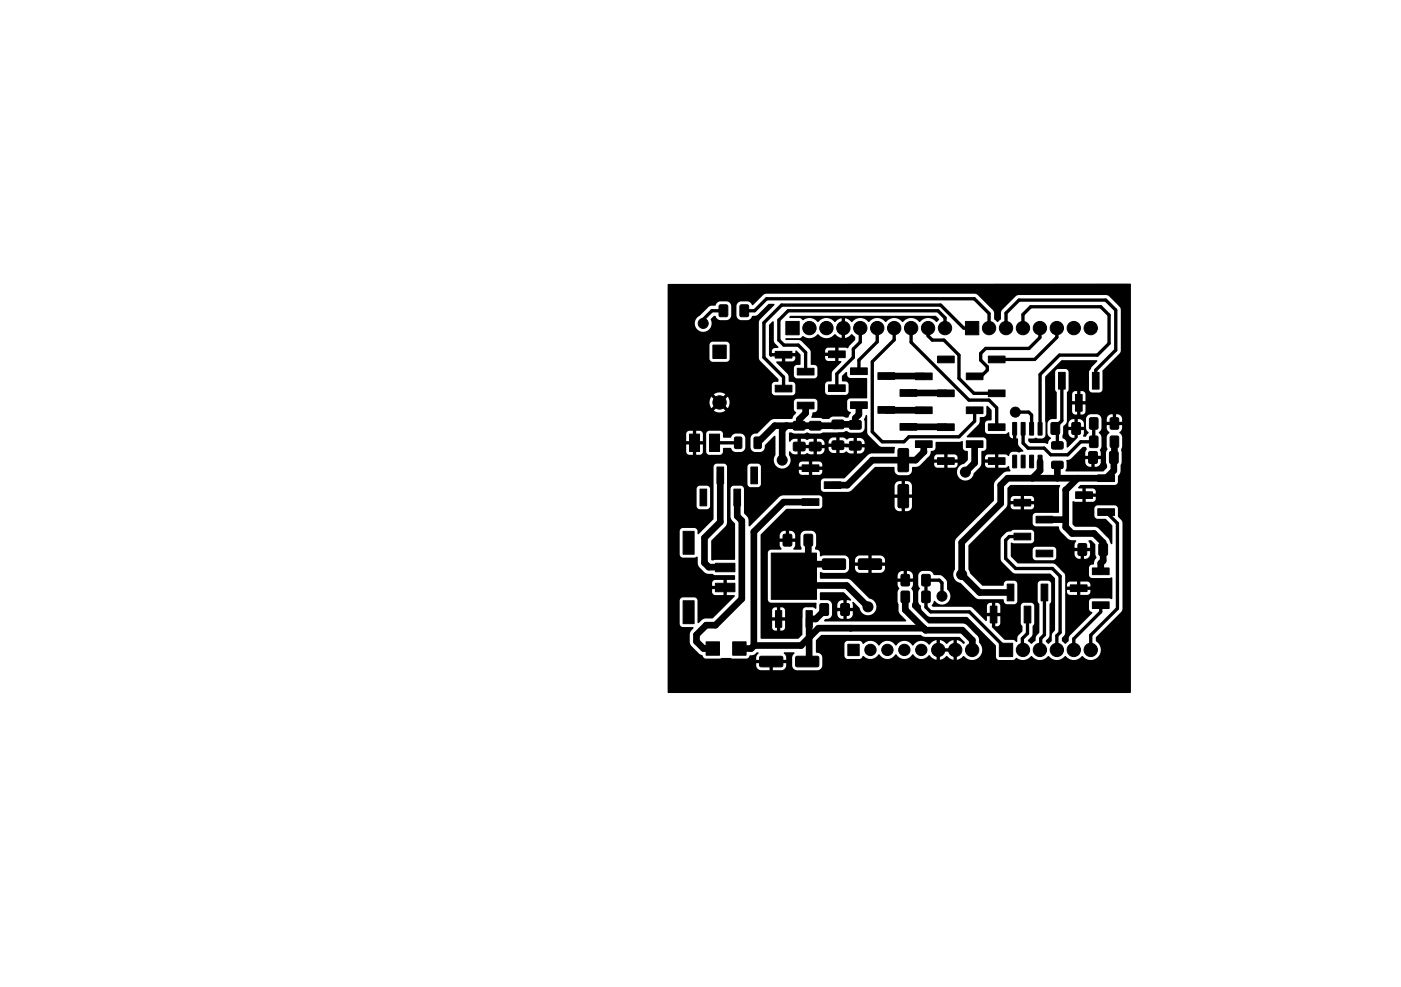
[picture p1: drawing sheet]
<svg xmlns="http://www.w3.org/2000/svg" width="210mm" height="148mm" viewBox="0 0 210 148" stroke-linecap="round" stroke-linejoin="round" font-family="sans-serif">
<g fill="#000" stroke="#000" stroke-width=".15">
<path d="M106.9 51.8h2v2h-2zM107.8 45.8h1.2v1.6h-1.2zM111 45.8h1.2v1.6h-1.2zM116.2 57.8h2.5v1h-2.5zM116.2 52.7h2.5v1h-2.5zM117.8 48.2h2v2h-2zM119.5 55.2h2.5v1h-2.5zM124.2 57.7h2.5v1h-2.5zM124.2 52.6h2.5v1h-2.5zM127.5 55.2h2.5v1h-2.5zM131.6 55.9h2.5v1h-2.5zM134.9 58.4h2.5v1h-2.5z"/>
<path d="M137.2 55.9h2.5v1h-2.5zM140.5 53.4h2.5v1h-2.5zM140.5 58.5h2.5v1h-2.5zM144.7 48.2h2v2h-2zM144.8 55.9h2.5v1h-2.5zM148.2 58.5h2.5v1h-2.5zM148.2 53.4h2.5v1h-2.5zM158.7 55.8h1v2.6h-1zM161.2 59.2h1v2.5h-1zM163.7 55.8h1v2.6h-1zM103.4 65.1h1.5v2.6h-1.5zM104.9 73.3h1v2.6h-1z"/>
<path d="M106.4 65.1h1.5v2.6h-1.5zM107.5 70h1v2.5h-1zM110.2 65.6l.8-.1 .2 .2v1.3l-.1 .3h-.8l-.2-.2zM110 73.3h1v2.6h-1zM113.1 65.6l.8-.1 .2 .2v1.3l-.1 .3h-.7l-.3-.2zM112.6 70h1v2.5h-1zM119 66.4h1.6v1.2h-1.6zM119 63.2h1.6v1.2h-1.6zM120.2 69.7h2.6v1h-2.6zM120.2 74.8h2.6v1h-2.6zM119.5 60.3h2.5v1h-2.5zM121.4 63.2h1.6v1.2h-1.6z"/>
<path d="M121.4 66.4h1.6v1.2h-1.6zM123.6 72.3h2.5v1h-2.5zM124.8 66.2h1.6v1.2h-1.6zM124.8 63h1.6v1.2h-1.6zM127.4 66.2h1.6v1.2h-1.6zM127.4 63.1h1.6v1.2h-1.6zM127.5 60.3h2.5v1h-2.5zM131.6 61h2.5v1h-2.5zM134.7 67.3h1.2l.3 .1v3.1l-.2 .2-1.2 .1-.2-.2zM134.7 72.7h1.2l.3 .1v3.1l-.2 .2-1.2 .1-.2-.2zM134.9 63.5h2.5v1h-2.5zM137.2 61h2.5v1h-2.5z"/>
<path d="M137.2 66.1h2.5v1h-2.5zM140.5 63.6h2.5v1h-2.5zM140.5 68.6h2.5v1h-2.5zM144.8 66.1h2.5v1h-2.5zM144.8 61h2.5v1h-2.5zM148.2 68.6h2.5v1h-2.5zM148.2 63.6h2.5v1h-2.5zM151.8 63.4h.6l-.1 1.8h-.5zM151.8 68.3h.6l-.1 1.8h-.5zM153.1 63.4h.6l-.1 1.8h-.5zM153.1 68.3h.6l-.1 1.8h-.5zM152 80h2.5v1h-2.5z"/>
<path d="M152 74.9h2.5v1h-2.5zM154.4 63.4h.5v1.8h-.6zM154.4 68.3h.5v1.8h-.6zM155.6 63.4h.6v1.8h-.6zM155.6 68.3h.6v1.8h-.6zM157.6 63.4h1.2v1.7h-1.2zM155.3 77.4h2.5v1h-2.5zM157.7 69.2h1.5l.2 .2v.7l-.3 .2h-1.3l-.2-.3zM157.7 66.3l1.5-.1 .2 .3v.7l-.3 .2-1.3-.1-.2-.2zM160.7 63.4h1.2v1.7h-1.2zM163.4 62.7h1.1v1.6h-1.1zM161.2 73.8h2.6v1h-2.6z"/>
<path d="M163.2 67.8h1.2v1.6h-1.2zM163.4 65.4h1.1v1.7h-1.1zM166.5 62.7h1.1v1.6h-1.1zM164.6 76.3h2.5v1h-2.5zM164.6 71.2h2.5v1h-2.5zM166.4 67.8h1.2v1.6h-1.2zM166.5 65.4h1.1v1.7h-1.1zM102.4 90.1h1.6v3.4h-1.6zM102.4 79.7h1.6v3.4h-1.6zM107.2 87.5h3v1.2h-3zM107.2 84.5h3v1.2h-3zM105.8 96.2h2v2.1h-2z"/>
<path d="M109.8 96.2h2v2.1h-2zM115.6 82.9h6.8v7h-6.8zM116.2 91.6h1v2.5h-1zM113.9 98.5l3.3-.1 .2 .3-.1 1.1-.2 .2h-3.1l-.1-.2zM117.4 80.2h1.2v1.6h-1.2zM120.8 91.6h1v2.5h-1zM120.6 80.2h1.2v1.6h-1.2zM119.3 98.5l3.3-.1 .2 .3-.1 1.1-.2 .2h-3.1l-.1-.2zM123 90.6h1.1v1.6h-1.1zM123.3 83.9l3.3-.1 .2 .3-.1 1.1-.2 .2h-3.1l-.1-.2zM126.1 90.6h1.2v1.6h-1.2zM128.7 83.9l3.3-.1 .2 .3-.1 1.1-.2 .2h-3.1l-.1-.2z"/>
<path d="M127.1 96.6h1.7v1.7h-1.7zM135.1 88.7h1.2v1.6h-1.2zM135.1 86.2h1.2v1.6h-1.2zM138.2 88.7h1.2v1.6h-1.2zM138.2 86.2h1.2v1.6h-1.2zM148.4 90.9h1v2.5h-1zM149.8 96.5h2v2h-2zM151 87.6h1v2.5h-1zM153.5 90.9h1v2.5h-1zM156.1 87.6h1v2.5h-1zM155.3 82.5h2.5v1h-2.5zM161.6 81.6h1.2v1.6h-1.2z"/>
<path d="M160.4 87.7h2.5v1h-2.5zM164.8 81.6h1.2v1.6h-1.2zM163.7 90.3h2.6v1h-2.6zM163.7 85.2h2.6v1h-2.6z"/>
<circle cx="105.4" cy="48.5" r=".75"/>
<circle cx="121.3" cy="49.2" r="1"/>
<circle cx="123.9" cy="49.2" r="1"/>
<circle cx="126.4" cy="49.2" r="1"/>
<circle cx="129" cy="49.2" r="1"/>
<circle cx="131.5" cy="49.2" r="1"/>
<circle cx="134" cy="49.2" r="1"/>
<circle cx="136.6" cy="49.2" r="1"/>
<circle cx="139.1" cy="49.2" r="1"/>
<circle cx="141.7" cy="49.2" r="1"/>
<circle cx="148.3" cy="49.2" r="1"/>
<circle cx="150.8" cy="49.2" r="1"/>
<circle cx="153.3" cy="49.2" r="1"/>
<circle cx="155.9" cy="49.2" r="1"/>
<circle cx="158.4" cy="49.2" r="1"/>
<circle cx="161" cy="49.2" r="1"/>
<circle cx="163.5" cy="49.2" r="1"/>
<circle cx="107.9" cy="60.3" r="1"/>
<circle cx="117.2" cy="69" r=".75"/>
<circle cx="144.7" cy="70.8" r=".75"/>
<circle cx="152.2" cy="61.8" r=".75"/>
<circle cx="130.1" cy="91" r=".75"/>
<circle cx="130.5" cy="97.5" r=".85"/>
<circle cx="133" cy="97.5" r=".85"/>
<circle cx="135.6" cy="97.5" r=".85"/>
<circle cx="138.1" cy="97.5" r=".85"/>
<circle cx="140.6" cy="97.5" r="1"/>
<circle cx="141.2" cy="89.4" r=".75"/>
<circle cx="143.2" cy="97.5" r="1"/>
<circle cx="144.2" cy="86.2" r=".75"/>
<circle cx="145.7" cy="97.5" r="1"/>
<circle cx="153.3" cy="97.5" r="1"/>
<circle cx="155.9" cy="97.5" r="1"/>
<circle cx="158.4" cy="97.5" r="1"/>
<circle cx="161" cy="97.5" r="1"/>
<circle cx="163.5" cy="97.5" r="1"/>
</g>
<g fill="none" stroke="#000" stroke-width=".5">
<path d="M105.3 48v.4M108.4 46.6h-1.7l-1.3 1.3v.6M111.6 46.6h1.5l1.8-1.8h31.1l2.3 2.2v2.2M128.3 49.2h.7v2.1l-1.1 1v1.3l-2.5 2.5v2.1M131.5 49.2v2.1l-2.8 2.7v1.7M134 49.2v1.8l-3.2 3.3v10.5l1.4 1.5h3.3l.7-.8h7.5l2.4-2.3v-1.9M136.6 49.2v2.1l8.6 8.7h3l1.2 1.2v2.9M139.1 49.2v1.2l.6 .6h1.8l2.2 2.3v3.4l2.3 2.3h3.4M141.7 49.2v-1.5l-1.1-1.1h-22.5l-1.4 1.4v3l.8 .8h2.2l1.1 1.1v2.8M145.7 49.2h-1.3l-3.4-3.4h-23.8l-2.7 2.6v5.2l3 2.9v1.8M150.8 49.2v-2.2l2-2h12.9l1.5 1.5v6l-2.9 3v1.6M153.3 49.2v-2l1.2-1.2h10.5l1.3 1.3v4.2l-1.8 1.8h-5.7l-2.9 2.9v8.1"/>
<path d="M155.9 49.2v1.4l-1.6 1.7h-6.5l-.8 .7v1l1 1v.5l-.9 .9h-1M158.4 49.2v1.4l-3.3 3.3h-5.7M159.2 57.1v6l-1 1v.2l.3 .3v2.2M107.1 66.4h3.5M152.2 61.8h2l.4 .4v2.1M163.9 63.5v2.8h-1.9l-1.9 1.9h-2.6l-1-1h-2.4l-.7-.7v-2.2M165.8 76.8l1.7 1.7v12.8l-4 4v2.2M141.2 89.4v-2l-.4-.4h-2v4.1l.7 .7h5.8l5.5 5.4v.3M153.2 80.5h-1.9l-.6 .5v2.8l1.5 1.5h5.6l1.1 1.1v8.4l-.5 .5v2.2l-.2-.2M154 92.2v2.8l-.8 .8v1.6l.1 .1M156.6 88.8v6.4l-.6 .6v1.5l-.1 .2M165 90.8v1l-4 4v1.7"/>
</g>
<g fill="none" stroke="#000" stroke-width="1">
<path d="M132.9 56.4h5.6M136.2 58.9l5.6 .1M108 71.3v7l-2.4 2.4v3.7l.6 .6h1M110.5 74.6v2.8l.7 .7v11.7l-4 4h-1.4l-1.4 1.4v1l1 1.1h1.4M117.9 63.8l-.7 .7v4.6M120.8 60.8v1.1l-1 1v.9M121.5 75.3h-4l-4.5 4.5 .1 17M128.7 60.8v1.4l-.5 .5v1l-2.6-.1-.2 .2h-9.3l-2.5 2.6M132.9 61.5h5.6M136.2 64l5.6 .1M138.5 66.6v1.2l-1.3 1.2h-6.4l-3.8 3.8h-2.2M146.1 66.6v2.8l-1.4 1.4"/>
<path d="M155.9 69.2v1.4l-1.2 1.1M158.5 69.7v2M159.7 77.8l-.1 .1h-3M161.5 71.7l-1.8 1.8v5.5l1 1h3.3l1.4 1.4v2.7l-.4 .4v1.2M163.8 68.6h.4M167.1 66.3l-.1 4.3-1.2 1.1h-14.8l-1 1.1v2.7l-5.8 5.8v4.9l2.6 2.6h4.7M113.1 96.8l-.5 .5h-1.8M120.8 84.6h4.2M121.2 81v3.2l-2.2 2.2 1.4 1.4h6.5l3.2 3.2M123.5 91.4v.2l-1.2 1.2h-1v6.1l-.3 .3M127.5 94.2h.1M135.7 89.5v2l3 3h5.6l1.4 1.5v1.5"/>
<path d="M138.5 94.2h-15.8l-2.6 2.6h-7"/>
</g>
<path d="M118.4 47.4h21.8l.6 .5-.4 .4a1.63 1.63 0 0 0-2.6 0 1.63 1.63 0 0 0-2.5 0 1.63 1.63 0 0 0-2.6 0 1.63 1.63 0 0 0-2.5 0 1.63 1.63 0 0 0-2.5 0l-.5-.4-.5-.2v1.1h-.5v-1.1l-.6 .2-.5 .4a1.63 1.63 0 0 0-2.5 0 1.68 1.68 0 0 0-2.3-.3l-.4-.3h-1.5l-.1-.2zM100.1 42.6h69.4v61.3h-69.3l-.1-.1v-4h13.2l.2 .4 .4 .3h3.2a.81 .81 0 0 0 .7-1h-2v1h-.4v-1h-2.1v.3h-13.2v-11h6.6l.2 .3 .2 .1h1.4v-.8h-1.8v.4h-6.6v-1.4h6.6v.5h1.8v-.9h-1.4l-.2 .1-.2 .3h-6.6v-7.8h1.8v3.6a.5 .5 0 0 0 .4 .4h1.8l.4-.1 .2 1.4 .9 .9 .4 .2 .8 .1 .4 .1h2.9l.1 .2-.1 .6h-1.2v2.2h1.1l.1 .2-3.3 3.3-1.2 .1-1 .6v-.1v-3.3l-.2-.3-.3-.1h-1.8l-.4 .2v4l.4 .2h1.5l.2 .1-.5 .6-.1 .4v1.2l.2 .5 1.2 1.2 .5 .3 .2 .3 .2 .2 3.8-.1 .3 .1h2.1l.3-.2 .2-.3a1.52 1.52 0 0 0 1.1-.5l.2 .2-.3 .3-.1 .7h4.5v-.5l-.3-.5v-.1l1.5-.1 .1 .2-.3 .5-.1 1.3a.75 .75 0 0 0 .7 .7l3.4-.1 .3-.2 .1-.3v-1.4a1 1 0 0 0-.9-.7v-1.8l.9-.8h14.8l.7 .3h5.1l.8 .8-.2 .3-.4-.4-.6-.2v1h-.5v-1l-.5 .2-.5 .4-.5-.4-.5-.2v1h-.5v-1l-.5 .2-.6 .5a1.47 1.47 0 0 0-2.5 .1 1.49 1.49 0 0 0-2.5 0 1.49 1.49 0 0 0-2.6 0 1.51 1.51 0 0 0-2.3-.2l-.2-.4-.3-.1-2.1 .1-.2 .3v1.9l.1 .3 .3 .1h1.9l.3-.1 .1-.3h.2a1.46 1.46 0 0 0 2.3-.3 1.49 1.49 0 0 0 2.5 0 1.49 1.49 0 0 0 2.5 0 1.49 1.49 0 0 0 2.5 .1 1.76 1.76 0 0 0 1.1 .7v-1h.5v1l.5-.2 .5-.3 .5 .3 .5 .2v-1h.5v1l.6-.2 .5-.3a1.54 1.54 0 0 0 2.2 .2 1.54 1.54 0 0 0 .1-2.3l-.1-.6-.2-.3-1.6-1.7-.4-.2h-5.4l-2.4-2.5 .2-.8v-1.4l-.3-.5 .2-.5v-.5h-2.3l.1 .5 .2 .4-.3 .6v1.4l.2 .4v1.1l.2 .4 .9 .9v.2h-12.2l-.1-.2 .3-.2a.79 .79 0 0 0 .9-.7h.8l.2 .4 .2 .2a2.63 2.63 0 0 0 1.7-.1l.2-.4v-.5h-.9v1.1h-.5v-1.1h-.9v.4h-.8v-1.4h.8v.5h.9v-1.2a.77 .77 0 0 0-.9 .7h-.8a.75 .75 0 0 0-.7-.7l-1.1-.1v-1l3.5-.1 1.2 1.1-.1 .2-.6-.1v1.2h.9v-.8l.1-.2 .9 1a1.28 1.28 0 0 0 1.4 1.1 1.28 1.28 0 0 0 1.2-1.3 1.28 1.28 0 0 0-1.1-1.3l-2.9-2.8-.4-.1h-4l-.1-.1v-.4h11.6v.5h2.3a.84 .84 0 0 0-.9-1.2v1.2h-.4v-1.2l-.7 .2-.3 .5h-11.6v-.4l.1-.1 .5 .1h3.2l.4-.3 .2-.4h.9l.1 .4 .5 .3h3.2a.81 .81 0 0 0 .7-1h-2v1h-.5v-1h-2v.3h-.9v-1.2h.9v.4h4.5a.81 .81 0 0 0-.7-1.1h-1.3v1.1h-.5v-1.1h-1.4l-.5 .3-.1 .4h-.9a.75 .75 0 0 0-.7-.7h-3.1l-.5 .1h-.1v-.5a.8 .8 0 0 0-.7-.5l.1-.7v-1.4a.75 .75 0 0 0-.7-.7h-1l-.3 .2-.2 .2-.1 1.7 .2 .5-.1 .2h-1.2l.3-.6v-.5h-2.3v.5l.3 .5-.1 .1h-1.6l-.3 .3-.1 7.2 .1 .3 .4 .2h6.7l.1 .1v.7l-.2 .1-.3-.2h-1.1l-.4 .2-.1 3.8-.6 .7h-5.6l-.1-1.7h1.7l.2 .3 .2 .2h1.2l.2-.2 .2-.2v-1.1h-.7v1.5h-.5v-1.5h-.8v1h-1.7v-2.6h1.7v1.1h2v-1.1l-.3-.4h-.4v1.5h-.5v-1.5h-.5l-.3 .4h-1.7v-11.2h2.9v.5h2.3a.85 .85 0 0 0-.9-1.2v1.2h-.5v-1.2l-.6 .2-.3 .5h-2.9v-.2l3.9-3.8h4.9l.3-.1 .1-.3h10.9a.81 .81 0 0 0 1 .8l1-.1 .4-.2 .2-.5v-1.2h-1.1v2h-.5v-2h-1v1.2h-10.9l.1-1.2-.2-.3-.2-.1h-5.5l-.6 .2-4.5 4.4-.1-1.1-.7-.8v-3.9l-.4-.3h-1.2l-.3 .2-.1 .3v4.2l.1 .4 .6 .6v5.3l-.1 .2h-3.4l-.1-2.9 2.2-2.2 .2-.5v-8.4h3v2.6a.5 .5 0 0 0 .5 .5l1.2-.1 .3-.2 .1-2h5.6l.2 .3 .2 .1h2.7l.4-.2 .1-.5h-1.6v.7h-.5v-.7h-1.5v.3h-5.6v-.9l-.2-.2-.2-.2h-1.3l-.2 .2-.2 .3h-3l-.2-.3-.2-.2-1.4 .1-.2 .4-.1 7.9-2.2 2.2-.1-.1-.1-.6-.4-.2h-1.8l-.3 .1-.1 .3h-1.8v-6.3h4.3v2.6l.2 .3 .3 .2h1.1l.3-.2 .1-.3v-2.6l-.2-.4-1.4-.1-.2 .2-.2 .3h-4.3v-5.6h2.8l.2 .4 .8 .1h1.1l.2-.1 .2-.4v-1h-1v1.5h-.5v-1.5h-1v1h-2.8v-2.6h2.8v1.1h2.5v-1.1h.5v2.7l.1 .3 .3 .1h1.7l.3-.3 .1-.7h1.2a.74 .74 0 0 0 .7 .6 1.41 1.41 0 0 0 1.1-.2l.3-.5v-1.6l-.3-.3-.3-.2h-.8a1.12 1.12 0 0 0-.8 .6h-1.1l-.1-.7-.4-.3h-1.6l-.3 .1-.1 .4h-.5l-.2-.4-.2-.1h-.6v1.6h-.5v-1.6l-.8 .1-.2 .4h-2.8v-4.9h6.3v.5l.2 .5 .8-.7 .3 .3-.7 .8h.1a1.49 1.49 0 0 0 1.6 0l-.7-.8 .3-.3 .8 .7v-.1a1.49 1.49 0 0 0 0-1.6l-.8 .7-.3-.3 .7-.8h-.1a1.49 1.49 0 0 0-1.6 0l.7 .8-.3 .3-.8-.7-.2 .7h-6.3v-8.5h6.3v2.1l.1 .3 .3 .2h2.1a.5 .5 0 0 0 .5-.5v-2.2l-.2-.2-.2-.2h-2.2l-.3 .2-.1 .3h-6.3v-3.3h4.1a1.29 1.29 0 0 0 1.5 1.3 1.29 1.29 0 0 0 .9-1.9l.4-.4a.35 .35 0 0 1 .4 .3l.5 .3 1.3-.1 .2-.2 .2-.3v-1.5h.8v1.4l.2 .4 .4 .3h1a1.11 1.11 0 0 0 .8-.6l.5-.1 .3-.1 1.6-1.6h.9v.2l-2.2 2.1-.1 .4v5.5l.1 .3 2.8 2.8-.1 .4h-.5l-.4 .2v1.3a.5 .5 0 0 0 .5 .5h2.6l.4-.3v-1.5l-.4-.2-.5-.1-.2-1-1.7-1.9 .1-.1h2.3l.4-.3v-.5h-1.5v.8h-.5v-.8h-1.5l-.1 .1-.3-.2v-4.5l.5-.6 .2 .1v2.9l.7 .8-.1 .2h-.5l-.3 .1-.1 .3v.3h3.5v-.3h.2l.6 .6v1.4l-.1 .1-.6 .1-.2 .2v1.5l.4 .2h2.6a.5 .5 0 0 0 .4-.4v-1.3l-.4-.3-.6-.1v-.9h2.2l.1 .3 .3 .1h1.1v-.7h-1.5v.3h-2.2v-1.1h2.2v.3h1.5v-.8h-1.1l-.3 .2-.1 .3h-2.2l-1.5-1.5-2.1-.1-.2-.1 .1-.2h2.1l.4-.3a1.75 1.75 0 0 0 2.3-.3 1.63 1.63 0 0 0 2.6 0l.4 .4 .6 .2v-1.1h.5v1.1l.5-.2 .5-.4 .5 .4v.4l-1.1 1.3-.4-.1h-1v2h.4v.2l-1.3 1.4-.1 1.4-.6 .1-.4 .3v1.3a.5 .5 0 0 0 .4 .4h2.6l.4-.1 .1-.3-.1-1.3-.2-.2-.6-.1-.1-.1v-.7l.6-.6 .2 .1v.3a.5 .5 0 0 0 .4 .5l2.6 .1v2.8l-.1 .1-2.7 .1-.2 .3v1.2a.55 .55 0 0 0 .5 .5v.1l-.4 .7-.8-.1h-1.4l-.7 .3-2.5-.2-.1-.1 .2-.7a.56 .56 0 0 0 .7-.4v-1.2l-.2-.3h-3l-.3 .3v1.2l.4 .5-.6 .9h-2.8l-.3 .1-2.1 2.1a.89 .89 0 0 0-1.1 .7v1.5l.3 .4a1.41 1.41 0 0 0 1.1 .2 .89 .89 0 0 0 .8-1.1l1.3-1.3h.2v2.9a1.26 1.26 0 0 0 .4 1.8 1.26 1.26 0 0 0 1.7-.4h1.4v.3h3.6l-.1-.5-.4-.3h-1.1v.8h-.5v-.8h-1.1l-.2 .2-.2 .3h-1.4a1.34 1.34 0 0 0 0-1.5v-.5l.4 .3a3.8 3.8 0 0 0 2.3-.1l.2 .2a4.5 4.5 0 0 0 2.1-.1l.2-.3 .1-.5h.6a.85 .85 0 0 0 1.1 .7 1.89 1.89 0 0 0 1.6-.2l.3 .2a4.5 4.5 0 0 0 2.1-.1l.2-.2 .1-.5h-1.1v.9h-.6v-.9l-2.1-.1v.9h-.5v-.9h-1.1v.2h-1.8v.9h-.4v-.9h-1.9v.9h-.6v-1.4h4.1v-.4h.6v.2l5.4 .1a.85 .85 0 0 0-1.1-.9v.9h-.6v-.9h-.5l-.4 .2-.6-.3h-.6v.9h-.5v-.9a.85 .85 0 0 0-1.1 .7h-.6l-.4-.4-.8-.1v.9h-.4v-.9l-.8 .1a.43 .43 0 0 1-.6-.1h-.5v.9h-.6v-.9l-.7 .1-.4 .3h-.1v-1.2l.1-.2 .7 .2 1.7-.1a.43 .43 0 0 1 .6 .1h1.5l.5-.2h2.9l.5-.2 .7 .3h1.5l.3-.2 .2-.3 .1-1.3a.58 .58 0 0 1 .1-.7l.1-.1h.2v2.5l.2 .4 1.7 1.7 2.2 .1v.9l-3.4 .1-.4 .1-3.7 3.6h-3.1l-.3 .2-.2 .3 .1 1.3 .4 .3h3.6l.5-.3 .7-.6h5.8v1.3h2.6l-.1-1.6-.2-.3-.4-.1h-.4v2h-.5v-2a.81 .81 0 0 0-1 .7h-5.8l2.9-2.9h2.8l.1 .1a.88 .88 0 0 0 .6 1.1l1.3 .1a.89 .89 0 0 0 .7-1.2l.1-.1a1.23 1.23 0 0 0 1.2-.3h2l.2 .3 .3 .1h2.6l.4-.2v-.5h-1.5v.7h-.5v-.7h-1.5v.3h-2l1.1-1.1h.9v.3h3.5v-.5l-.4-.3h-1.1v.8h-.5v-.8h-1.1l-.2 .2-.2 .3h-.9l.3-.4 .1-.4a.34 .34 0 0 1 .5-.2l.2-.4v-.8l.2-.1h3.4l.4-.2 .1 .2v.8a.69 .69 0 0 0 .8 .6v1.3l-.6 .6a1.27 1.27 0 0 0-1 1.3 1.27 1.27 0 0 0 1.2 1.2 1.27 1.27 0 0 0 1.3-1.1l.9-.9 .2-.4h.6l.1 .3 .2 .1h1.2v-.7h-1.5v.3h-.6v-1.1h.6v.3h1.5v-.8h-1.2l-.2 .2-.1 .3h-.6l.1-1a.56 .56 0 0 0 .7-.5l-.1-1.1-.2-.4h-2.6l-.1-.2 1.8-1.8 .2-.4v-.6l.5-.1a.5 .5 0 0 0 .5-.4v-1.1l.1-.1 .6 .6v1.4v.1l-.7 .1-.2 .2-.1 1.3 .2 .3 .3 .2h2.6l.4-.3h.2a.71 .71 0 0 0 .5 .9v-1.3l.1-.1h.3l.1 .1v1.3h.2l.1 .2a1.48 1.48 0 0 0 .8 1.6v.2h-.3a.64 .64 0 0 1-.7 0 .96 .96 0 0 0-.9 .2l-.3 .5-.4-.3h-1.1v2h1.1l.4-.2 .1 .3a.3 .3 0 0 1 .1 .5h-.7a3.2 3.2 0 0 0-1.3 1.3l-.3 .3-.1 .4v2.4l-5.7 5.8-.2 .3v4.2a1.28 1.28 0 0 0 .9 2l2.2 2.2 .4 .2 3.7 .1 .2 .1a.52 .52 0 0 0 .4 .6h1.2l.2-.1 .2-.4-.1-2.8-.3-.2h-1.2a.58 .58 0 0 0-.4 .7h-3.3l-1.8-1.8-.2-.6v-3.7l5.7-5.8h.6l.1 .3 .3 .2h2.7l.3-.3 .1-.5h-1.5v.8h-.5v-.8h-1.5v.3h-.6l.1-1.1h.5v.3h3.5l-.1-.5-.3-.2h-1.1v.7h-.5v-.7h-1.1l-.3 .1-.1 .3h-.5v-1.6l.4-.4 7.5-.1v.2l-.2 .5v3.5l-3.6 .1-.3 .3v1.2a.5 .5 0 0 0 .5 .4h3.4l.3 .8 1.1 1.1 .3 .2 .9 .1-.2 .5v.6h2.3v-.6l-.2-.5 .4-.1 .6 .6 .1 1.8a.27 .27 0 0 1-.1 .4l-.3 .9a.56 .56 0 0 0-.7 .4v1.2l.3 .3h3.2v3.2l-3-.1-.3 .2-.2 .3v1.2l.5 .5-3.3 3.4-.2 .3v.6l-.5 .4-.5-.5v-.4l.4-.5 .1-.3v-6.1h.2l.2 .3 .3 .1h2.7l.2-.1 .1-.3v-.3h-1.5v.7h-.5v-.7h-1.5v.3h-.2v-1.1h.2v.3h3.5v-.5l-.3-.3h-1.2v.8h-.5v-.8h-1.1l-.2 .2-.2 .3h-.2l-.1-1.6-1.5-1.5-.3-.1h-5.3l-1-1.1v-.9h3.3v1.1l.1 .3 .3 .1h2.7l.4-.3v-.6h2.8l.1 .4 .3 .2a2.63 2.63 0 0 0 1.6-.1l.3-.4v-.5h-.9v1.1h-.5v-1.1h-.9v.4h-2.8v-.8l-.4-.3h-2.7l-.3 .1-.1 .4h-3.3l.1-1.1 .3 .1h2.7a.5 .5 0 0 0 .4-.5v-1.1l-.1-.3-.3-.1h-2.7l-.4 .2-.6 .1-.9 1v3l.2 .4 1.6 1.6 .2 .2h5.4l.7 .7 .1 7.8-.5 .6-.1 1.1-.4 .3-.4-.2v-.2l.4-.6 .1-.2v-4.7l.3-.5v-2.6l-.3-.4h-1.3l-.3 .1-.1 .3v2.6l.2 .5v4.2l-.5 .6-.1 .7-.5 .4-.6-.4 .6-.9 .1-1.3 .2-.4v-2.6l-.2-.5h-1.4l-.3 .3-.1 2.8 .3 .4v.7l-.7 .8-.1 .8-.1 .1-.5-.3-1.3-.1-1.9-1.8v-.2h.8l.4-.2v-1.3h-.7v1.5h-.5v-1.5h-.8v.6l-.1 .1-2-1.9-.3-.2h-5.6l-.2-.1h8.2v1h2v-1.1l-.2-.3-.5-.1v1.5h-.5v-1.5l-.5 .1-.3 .4h-8.2l.3-.8h.1a1.29 1.29 0 0 0 2 .2 1.29 1.29 0 0 0-.1-2v-1l-.2-.4-.8-.6-1.1-.1a.74 .74 0 0 0-.6-.6h-1.1l-.4 .3-.2 .4 .1 1.6a.33 .33 0 0 1 .2 .4 .33 .33 0 0 1-.2 .3v1.8a.85 .85 0 0 1 .4 .9l.9 1 .4 .2h5.6l4.3 4.3v1.7l.1 .3 .4 .2h2l.5-.3a1.75 1.75 0 0 0 2.3-.3 1.63 1.63 0 0 0 2.6 0 1.63 1.63 0 0 0 2.5 0 1.63 1.63 0 0 0 2.6 0 1.55 1.55 0 0 0 2.3 0 1.55 1.55 0 0 0-.3-2.3v-.6l3.8-3.8 .1-.2 .1-13.1-.2-.4-.5-.6v-1.2l-.3-.4h-2.8l-.4 .2-.1 1.3 .2 .4 .3 .1h1.3l.9 1v2.7l-.1 .1-.5-.9-1.6-1.6-.4-.1h-2.9l-.4-.3v-3.4l.1-.2 .3 .2h2.6l.4-.3 .1-.5h-1.5v.8h-.6v-1.3h2.1v-.3l-.2-.3-.2-.1h-1.1v.7h-.6v-.7l-.6-.1 .4-.5h5.1l.4-.2 .1-1.1 .3-.5 .1-1.1 .1-.5v-1.9l.1-.5v-1.3l-.1-.3-.3-.4 .3-.5 .1-.6h-2.3l.1 .6 .3 .5-.4 .6v1.5a.37 .37 0 0 1 0 .6l-.1 1.7 .2 .8-.6 .6h-5.6l-.1-.2a1.41 1.41 0 0 0 .2-1.2h2.8a.77 .77 0 0 0 .9 .7h.7a.85 .85 0 0 0 .7-1.1h-.9v1.1h-.5v-1.1h-.9v.4h-2.8l-.1-.2 .1-.1 .6-.2 1.8-1.8h.5l.1 .3-.2 .5v.6h2.3l-.1-.9 .2-.5v-1.4l-.1-.3-.3-.4 .4-.6v-1.5h.8v.5h2.3a.84 .84 0 0 0-.9-1.2v1.2h-.5v-1.2l-.6 .2-.3 .5h-.8a.75 .75 0 0 0-.7-.7h-1l-.3 .2-.2 .3-.1 1.7 .4 .6-.4 .6-.4-.1 .1-.9h-.9l-.1 1.1-1.5 1.5-.1-.1v-.6a1.06 1.06 0 0 0-.6-.8l.1-.7h.7a.77 .77 0 0 0 1 .8v-1.2h-1v.4h-.7v-1l.4-.3h.3v.4h2.4v-.4a.77 .77 0 0 0-.9-.7v1.1h-.5v-1.1l-.7 .1-.3 .6h-.3l.1-.4v-1.5h.8l.2 .3a2.82 2.82 0 0 0 1.6 .1l.2-.3v-1.1h-.7v1.5h-.5v-1.5h-.8v1h-.8v-2.6h.8v1.1h2v-1.2l-.2-.3h-.5v1.5h-.5v-1.5h-.5l-.3 .4h-.8v-.3l.3-.4-.1-2.8-.3-.3-1.4 .1-.2 .4v2.6l.2 .5v3.8l-.1 .1-.8 .1-.3 .2-.2 .4v1.5a.97 .97 0 0 0 .6 .7l-.4 .5-.1 .3a.36 .36 0 0 1-.5-.1h-2.1l-.3-.2-.1-.3 .1-.2 .7 .1 .4-.2 .3 .2 .7-.1 .3-.2 .1-9 2.4-2.5h5.3l.1 .2-.8 .8-.5 .7v2.7l.2 .3 .2 .2h1.2a.5 .5 0 0 0 .5-.5l-.1-2.8 2.6-2.6 .2-.4v-6.3l-.2-.3-1.6-1.6-.2-.1h-13.5l-.2 .1-2.1 2.1-.2 .4v1l-.5 .4-.5-.4v-1l-.2-.4-2.3-2.3-.4-.2h-31.3l-.4 .2-1.6 1.6a.94 .94 0 0 0-.8-.6l-1.2 .1-.2 .2-.2 .4h-.8l-.2-.4-.4-.3h-1.1l-.3 .2-.3 .4h-.7l-.4 .2-1.3 1.4a1.25 1.25 0 0 0-.7 1h-4.1zM141.1 97.2h1.6v.5h-1.6z" fill="#000"/>
</svg>
